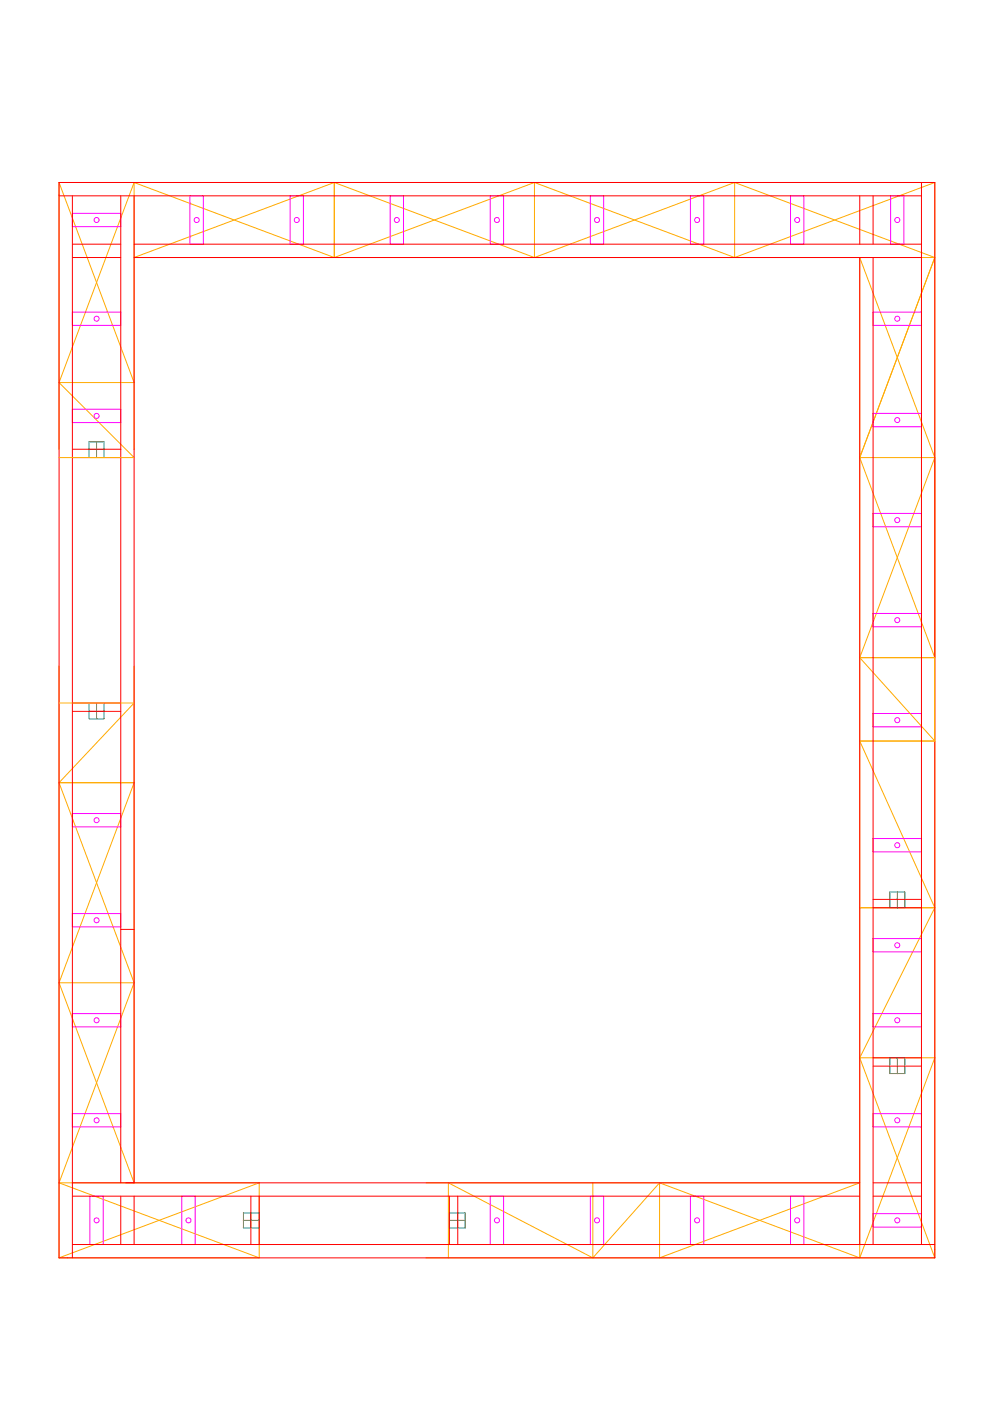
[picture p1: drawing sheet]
<svg xmlns="http://www.w3.org/2000/svg" width="297mm" height="420mm" viewBox="0 0 297 420" stroke-linecap="round" stroke-linejoin="round" font-family="sans-serif">
<g fill="none" stroke="#fa0" stroke-width=".3">
<path d="M17.7 54.7v80M17.7 54.7h262.5M17.7 54.7l22.5 60h-22.5M40.2 54.7l60 22.5M40.2 54.7v80M40.2 54.7l-22.5 60M100.2 54.7l-60 22.5h240M100.2 54.7l60 22.5M100.2 54.7v22.5M160.2 54.7l60 22.5M160.2 54.7v22.5M160.2 54.7l-60 22.5"/>
<path d="M220.2 54.7l60 22.5M220.2 54.7v22.5M220.2 54.7l-60 22.5M280.2 54.7v322.5M280.2 54.7l-60 22.5M280.2 77.2l-22.5 60M17.7 114.7l22.5 22.5h-22.5M257.7 137.2h22.5M257.7 137.2l22.5 60h-22.5M280.2 137.2l-22.5-60v300M280.2 137.2l-22.5 60M17.7 199.7v177.5"/>
<path d="M40.2 199.7v155l-22.5-60M257.7 197.2l22.5 25h-22.5l22.5 50M17.7 210.8h22.5l-22.5 23.9M17.7 234.7h22.5l-22.5 60M17.7 234.7l22.5 60M257.7 272.2h22.5M280.2 272.2l-22.5 45M17.7 294.7h22.5M40.2 294.7l-22.5 60M257.7 317.2h22.5l-22.5 60M257.7 317.2l22.5 60M17.7 354.7h60"/>
<path d="M17.7 354.7l60 22.5M77.7 354.7v22.5M77.7 354.7l-60 22.5M127.7 354.7h130l-60 22.5v-22.5M177.7 354.7v22.5M197.7 354.7l60 22.5M197.7 354.7l-20 22.5M17.7 377.2h60M127.7 377.2h152.5M134.4 377.2v-22.5l43.3 22.5"/>
</g>
<g fill="none" stroke="#008080" stroke-width=".3">
<path d="M26.7 137.2v-4.7h4.5v4.7M26.7 134.7h4.5M26.9 137.2h4.5M28.9 132.5v4.7M26.7 210.8v4.8h4.5v-4.8M26.7 213.3h4.5M26.9 210.8h4.5M28.9 210.8v4.8M266.7 267.5h4.5v4.7h-4.5zM268.9 267.5v4.7M266.7 317.2h4.5v4.8h-4.5zM268.9 317.2v4.8"/>
<path d="M72.9 363.7h4.8v4.5h-4.8zM72.9 366h4.8M75.2 363.7v4.5M134.7 363.7h4.7v4.5h-4.7zM134.7 366h4.7M137.2 363.7v4.5"/>
</g>
<g fill="none" stroke="#f00" stroke-width=".3">
<path d="M17.7 54.7h262.5v322.5h-262.5zM17.7 58.7h258.5M21.7 58.7v318.5M36.2 58.7v296M40.2 58.7v296M257.7 58.7v14.5M261.7 58.7v14.5M276.2 54.7v318.5M21.7 77.2h14.5M21.7 73.2h14.5M40.2 77.2h236M40.2 73.2h236"/>
<path d="M257.7 77.2v296M261.7 77.2v296M21.7 134.7h14.5M21.7 137.2h14.5M21.7 213.3h14.5M21.7 210.8h14.5M36.2 278.7h4M261.7 269.7h14.5M261.7 272.2h14.5M261.7 319.7h14.5M261.7 317.2h14.5M21.7 354.7h236"/>
<path d="M21.7 358.7h236M36.2 358.7v14.5M40.2 358.7v14.5M75.2 358.7v14.5M77.7 358.7v14.5M134.7 358.7v14.5M137.2 358.7v14.5M261.7 354.7h14.5M261.7 358.7h14.5M21.7 373.2h258.5"/>
</g>
<g fill="none" stroke="#f0f" stroke-width=".3">
<path d="M56.9 58.7h4v14.5h-4zM86.9 58.7h4v14.5h-4zM116.9 58.7h4v14.5h-4zM146.9 58.7h4v14.5h-4zM176.9 58.7h4v14.5h-4zM206.9 58.7h4v14.5h-4zM236.9 58.7h4v14.5h-4zM266.9 58.7h4v14.5h-4zM21.7 64h14.5v4h-14.5zM21.7 93.6h14.5v4h-14.5zM261.7 93.6h14.5v4h-14.5zM21.7 122.7h14.5v4h-14.5z"/>
<path d="M261.7 124h14.5v4h-14.5zM261.7 154h14.5v4h-14.5zM261.7 184h14.5v4h-14.5zM261.7 214h14.5v4h-14.5zM21.7 244h14.5v4h-14.5zM261.7 251.5h14.5v4h-14.5zM21.7 274h14.5v4h-14.5zM261.7 281.5h14.5v4h-14.5zM21.7 304h14.5v4h-14.5zM261.7 304h14.5v4h-14.5zM21.7 334h14.5v4h-14.5zM261.7 334h14.5v4h-14.5z"/>
<path d="M26.9 358.7h4v14.5h-4zM54.5 358.7h4v14.5h-4zM146.9 358.7h4v14.5h-4zM176.9 358.7h4v14.5h-4zM206.9 358.7h4v14.5h-4zM236.9 358.7h4v14.5h-4zM261.7 364h14.5v4h-14.5z"/>
<circle cx="28.9" cy="66" r=".75"/>
<circle cx="58.9" cy="66" r=".75"/>
<circle cx="88.9" cy="66" r=".75"/>
<circle cx="118.9" cy="66" r=".75"/>
<circle cx="148.9" cy="66" r=".75"/>
<circle cx="178.9" cy="66" r=".75"/>
<circle cx="208.9" cy="66" r=".75"/>
<circle cx="238.9" cy="66" r=".75"/>
<circle cx="268.9" cy="66" r=".75"/>
<circle cx="28.9" cy="95.6" r=".75"/>
<circle cx="268.9" cy="95.6" r=".75"/>
<circle cx="28.9" cy="124.7" r=".75"/>
<circle cx="268.9" cy="126" r=".75"/>
<circle cx="268.9" cy="156" r=".75"/>
<circle cx="268.9" cy="186" r=".75"/>
<circle cx="268.9" cy="216" r=".75"/>
<circle cx="28.9" cy="246" r=".75"/>
<circle cx="268.9" cy="253.5" r=".75"/>
<circle cx="28.9" cy="276" r=".75"/>
<circle cx="268.9" cy="283.5" r=".75"/>
<circle cx="28.9" cy="306" r=".75"/>
<circle cx="268.9" cy="306" r=".75"/>
<circle cx="28.9" cy="336" r=".75"/>
<circle cx="268.9" cy="336" r=".75"/>
<circle cx="28.9" cy="366" r=".75"/>
<circle cx="56.5" cy="366" r=".75"/>
<circle cx="148.9" cy="366" r=".75"/>
<circle cx="178.9" cy="366" r=".75"/>
<circle cx="208.9" cy="366" r=".75"/>
<circle cx="238.9" cy="366" r=".75"/>
<circle cx="268.9" cy="366" r=".75"/>
</g>
</svg>
